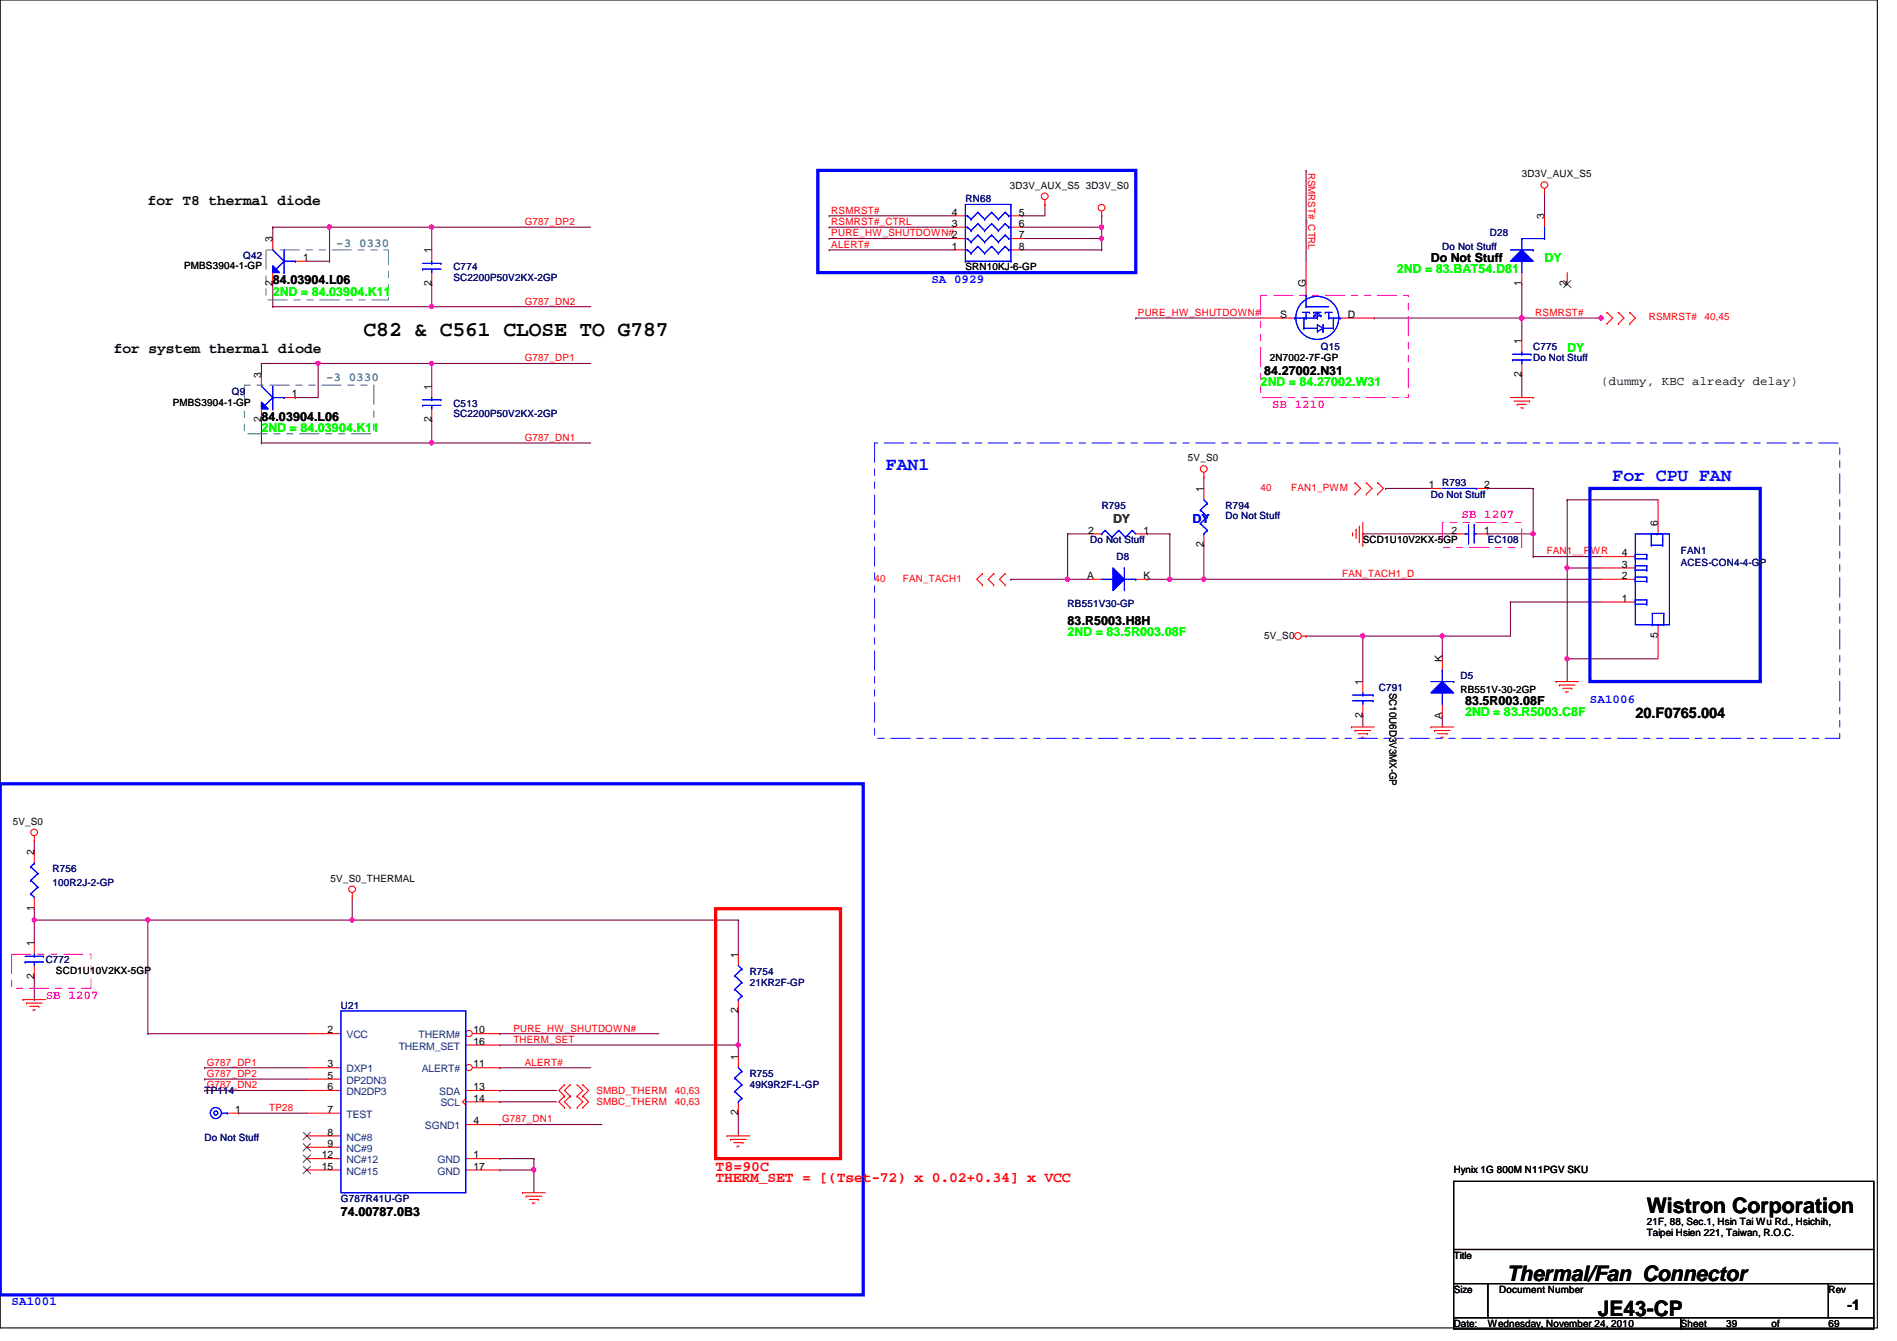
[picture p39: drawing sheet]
<svg xmlns="http://www.w3.org/2000/svg" width="297mm" height="210mm" viewBox="0 0 297 210" stroke-linecap="round" stroke-linejoin="round" font-family="sans-serif">
<defs><g id="words">
<g font-size="3.3">
<text x="56.9" y="52.5">C82 &amp; C561 CLOSE TO G787</text>
<text x="257.8" y="189.8">Wistron Corporation</text>
<text x="236" y="200.6">Thermal/Fan Connector</text>
<text x="250.2" y="206">JE43-CP</text>
</g>
<g font-size="2.8" fill="#00f">
<text x="138.7" y="73.5">FAN1</text>
<text x="252.5" y="75.3">For CPU FAN</text>
</g>
<g font-size="2.3">
<text x="23.2" y="32.1">for T8 thermal diode</text>
<text x="17.8" y="55.2">for system thermal diode</text>
<text x="256.1" y="112.4">20.F0765.004</text>
<text x="289.3" y="205">-1</text>
</g>
<g font-size="2.3" fill="#f00">
<text x="112.1" y="183.2">T8=90C</text>
<text x="112.1" y="185">THERM_SET = [(Tset-72) x 0.02+0.34] x VCC</text>
</g>
<g font-size="1.9" fill="#408080">
<text x="52.7" y="38.6">-3 0330</text>
<text x="51.1" y="59.6">-3 0330</text>
</g>
<g font-size="1.9">
<text x="224.1" y="40.9">Do Not Stuff</text>
<text x="42.7" y="44.5">84.03904.L06</text>
<text x="197.9" y="58.7">84.27002.N31</text>
<text x="40.9" y="65.8">84.03904.L06</text>
<text x="250.7" y="60.2">(dummy, KBC already delay)</text>
<text x="167.2" y="97.8">83.R5003.H8H</text>
<text x="229.4" y="110.3">83.5R003.08F</text>
<text x="53.4" y="190.3">74.00787.0B3</text>
</g>
<g font-size="1.9" fill="#0f0">
<text x="241.8" y="40.9">DY</text>
<text x="42.7" y="46.3">2ND = 84.03904.K11</text>
<text x="218.7" y="42.7">2ND = 83.BAT54.D81</text>
<text x="245.4" y="55.2">DY</text>
<text x="197.4" y="60.5">2ND = 84.27002.W31</text>
<text x="40.9" y="67.6">2ND = 84.03904.K11</text>
<text x="167.2" y="99.6">2ND = 83.5R003.08F</text>
<text x="229.4" y="112.1">2ND = 83.R5003.C8F</text>
</g>
<g font-size="1.9" fill="#00f">
<text x="145.8" y="44.3">SA 0929</text>
<text x="186.7" y="81.8">DY</text>
<text x="249" y="110.1">SA1006</text>
<text x="1.8" y="204.3">SA1001</text>
</g>
<g font-size="1.9" fill="#f0f">
<text x="199.2" y="63.8">SB 1210</text>
<text x="228.9" y="81.1">SB 1207</text>
<text x="7.2" y="156.3">SB 1207</text>
</g>
<text font-size="1.9" fill="#008000" x="174.3" y="81.8">DY</text>
<g font-size="1.6">
<text x="158.1" y="29.5">3D3V_AUX_S5</text>
<text x="170" y="29.5">3D3V_S0</text>
<text x="238.3" y="27.8">3D3V_AUX_S5</text>
<text x="149.1" y="35.5">3</text>
<text x="149.1" y="33.7">4</text>
<text x="159.5" y="33.7">5</text>
<text x="159.5" y="35.5">6</text>
<text x="241.8" y="34.3" transform="rotate(-90 241.8 34.3)">3</text>
<text x="42.7" y="37.9" transform="rotate(-90 42.7 37.9)">3</text>
<text x="47.5" y="40.9">1</text>
<text x="67.6" y="39.7" transform="rotate(-90 67.6 39.7)">1</text>
<text x="149.1" y="39.1">1</text>
<text x="159.5" y="37.3">7</text>
<text x="159.5" y="39.1">8</text>
<text x="28.8" y="42.2">PMBS3904-1-GP</text>
<text x="42.7" y="44.8" transform="rotate(-90 42.7 44.8)">2</text>
<text x="67.6" y="44.8" transform="rotate(-90 67.6 44.8)">2</text>
<text x="151.2" y="42.3">SRN10KJ-6-GP</text>
<text x="204.5" y="45" transform="rotate(-90 204.5 45)">G</text>
<text x="238.2" y="44.8" transform="rotate(-90 238.2 44.8)">1</text>
<text x="245.4" y="44.8" transform="rotate(-90 245.4 44.8)">2</text>
<text x="200.4" y="49.7">S</text>
<text x="211.1" y="49.7">D</text>
<text x="238.2" y="53.9" transform="rotate(-90 238.2 53.9)">1</text>
<text x="40.9" y="59.2" transform="rotate(-90 40.9 59.2)">3</text>
<text x="198.8" y="56.6">2N7002-7F-GP</text>
<text x="238.2" y="59" transform="rotate(-90 238.2 59)">2</text>
<text x="27" y="63.5">PMBS3904-1-GP</text>
<text x="45.7" y="62.2">1</text>
<text x="67.6" y="61" transform="rotate(-90 67.6 61)">1</text>
<text x="40.9" y="66.1" transform="rotate(-90 40.9 66.1)">2</text>
<text x="67.6" y="66.1" transform="rotate(-90 67.6 66.1)">2</text>
<text x="186" y="72.2">5V_S0</text>
<text x="188.5" y="77" transform="rotate(-90 188.5 77)">1</text>
<text x="223.7" y="76.4">1</text>
<text x="232.4" y="76.4">2</text>
<text x="170.4" y="83.5">2</text>
<text x="179.1" y="83.5">1</text>
<text x="227.3" y="83.5">2</text>
<text x="232.4" y="83.5">1</text>
<text x="259.6" y="82.3" transform="rotate(-90 259.6 82.3)">6</text>
<text x="188.5" y="85.7" transform="rotate(-90 188.5 85.7)">2</text>
<text x="213.4" y="85">SCD1U10V2KX-5GP</text>
<text x="254" y="87.1">4</text>
<text x="254" y="88.9">3</text>
<text x="170.2" y="90.6">A</text>
<text x="179.1" y="90.6">K</text>
<text x="254" y="90.6">2</text>
<text x="254" y="94.2">1</text>
<text x="197.9" y="99.9">5V_S0</text>
<text x="259.6" y="99.9" transform="rotate(-90 259.6 99.9)">5</text>
<text x="213.4" y="107.2" transform="rotate(-90 213.4 107.2)">1</text>
<text x="225.8" y="103.7" transform="rotate(-90 225.8 103.7)">K</text>
<text x="213.4" y="112.4" transform="rotate(-90 213.4 112.4)">2</text>
<text x="217.6" y="108.5" transform="rotate(90 217.6 108.5)">SC10U6D3V3MX-GP</text>
<text x="225.8" y="112.6" transform="rotate(-90 225.8 112.6)">A</text>
<text x="228.7" y="108.5">RB551V-30-2GP</text>
<text x="2" y="129.1">5V_S0</text>
<text x="5.3" y="133.9" transform="rotate(-90 5.3 133.9)">2</text>
<text x="5.3" y="142.6" transform="rotate(-90 5.3 142.6)">1</text>
<text x="51.8" y="138">5V_S0_THERMAL</text>
<text x="5.3" y="148.1" transform="rotate(-90 5.3 148.1)">1</text>
<text x="115.6" y="149.9" transform="rotate(-90 115.6 149.9)">1</text>
<text x="5.3" y="153.2" transform="rotate(-90 5.3 153.2)">2</text>
<text x="8.8" y="152.4">SCD1U10V2KX-5GP</text>
<text x="51.3" y="161.8">2</text>
<text x="74.2" y="161.8">10</text>
<text x="115.6" y="158.6" transform="rotate(-90 115.6 158.6)">2</text>
<text x="51.3" y="167.1">3</text>
<text x="74.2" y="167.1">11</text>
<text x="74.2" y="163.5">16</text>
<text x="115.6" y="165.9" transform="rotate(-90 115.6 165.9)">1</text>
<text x="51.3" y="168.9">5</text>
<text x="51.3" y="170.6">6</text>
<text x="74.2" y="170.6">13</text>
<text x="74.2" y="172.4">14</text>
<text x="36.8" y="174.2">1</text>
<text x="51.3" y="174.2">7</text>
<text x="51.3" y="177.8">8</text>
<text x="51.3" y="179.5">9</text>
<text x="74.2" y="176">4</text>
<text x="115.6" y="174.6" transform="rotate(-90 115.6 174.6)">2</text>
<text x="50.4" y="181.3">12</text>
<text x="50.4" y="183.1">15</text>
<text x="74.2" y="181.3">1</text>
<text x="74.2" y="183.1">17</text>
<text x="227.6" y="183.7">Hynix 1G 800M N11PGV SKU</text>
<text x="257.8" y="191.7">21F, 88, Sec.1, Hsin Tai Wu Rd., Hsichih,</text>
<text x="227.6" y="197">Title</text>
<text x="257.8" y="193.5">Taipei Hsien 221, Taiwan, R.O.C.</text>
<text x="227.6" y="202.4">Size</text>
<text x="234.7" y="202.4">Document Number</text>
<text x="286.3" y="202.4">Rev</text>
<text x="227.6" y="207.7">Date:</text>
<text x="233" y="207.7">Wednesday, November 24, 2010</text>
<text x="263.2" y="207.7">Sheet</text>
<text x="270.3" y="207.7">39</text>
<text x="277.4" y="207.7">of</text>
<text x="286.3" y="207.7">69</text>
</g>
<g font-size="1.6" fill="#f00">
<text x="204.8" y="27" transform="rotate(90 204.8 27)">RSMRST#_CTRL</text>
<text x="82.2" y="35.2">G787_DP2</text>
<text x="130.2" y="33.4">RSMRST#</text>
<text x="130.2" y="35.2">RSMRST#_CTRL</text>
<text x="130.2" y="38.8">ALERT#</text>
<text x="130.2" y="37">PURE_HW_SHUTDOWN#2</text>
<text x="82.2" y="47.7">G787_DN2</text>
<text x="178.2" y="49.4">PURE_HW_SHUTDOWN#</text>
<text x="240.4" y="49.4">RSMRST#</text>
<text x="258.2" y="50.2">RSMRST#</text>
<text x="266.9" y="50.2">40,45</text>
<text x="82.2" y="56.6">G787_DP1</text>
<text x="82.2" y="69">G787_DN1</text>
<text x="197.4" y="76.8">40</text>
<text x="202.2" y="76.8">FAN1_PWM</text>
<text x="242.2" y="86.8">FAN1__PWR</text>
<text x="136.9" y="91.1">40</text>
<text x="141.4" y="91.1">FAN_TACH1</text>
<text x="210.2" y="90.3">FAN_TACH1_D</text>
<text x="80.4" y="161.5">PURE_HW_SHUTDOWN#</text>
<text x="32.4" y="166.8">G787_DP1</text>
<text x="80.4" y="163.2">THERM_SET</text>
<text x="82.2" y="166.8">ALERT#</text>
<text x="32.4" y="170.3">G787_DN2</text>
<text x="32.4" y="168.6">G787_DP2</text>
<text x="42.2" y="173.9">TP28</text>
<text x="93.4" y="171.2">SMBD_THERM</text>
<text x="93.4" y="173">SMBC_THERM</text>
<text x="105.7" y="171.2">40,63</text>
<text x="105.7" y="173">40,63</text>
<text x="78.6" y="175.7">G787_DN1</text>
</g>
<g font-size="1.6" fill="#000080">
<text x="151.2" y="31.7">RN68</text>
<text x="38.1" y="40.6">Q42</text>
<text x="225.8" y="39.1">Do Not Stuff</text>
<text x="233.3" y="37">D28</text>
<text x="71" y="42.3">C774</text>
<text x="71" y="43.9">SC2200P50V2KX-2GP</text>
<text x="206.8" y="54.8">Q15</text>
<text x="240.1" y="54.8">C775</text>
<text x="240.1" y="56.6">Do Not Stuff</text>
<text x="36.3" y="61.9">Q9</text>
<text x="71" y="63.7">C513</text>
<text x="71" y="65.3">SC2200P50V2KX-2GP</text>
<text x="224.1" y="77.9">Do Not Stuff</text>
<text x="225.8" y="76.1">R793</text>
<text x="172.5" y="79.7">R795</text>
<text x="191.9" y="79.7">R794</text>
<text x="191.9" y="81.3">Do Not Stuff</text>
<text x="170.7" y="85">Do Not Stuff</text>
<text x="174.8" y="87.7">D8</text>
<text x="233" y="85">EC108</text>
<text x="263.2" y="86.8">FAN1</text>
<text x="263.2" y="88.6">ACES-CON4-4-GP</text>
<text x="167.2" y="95">RB551V30-GP</text>
<text x="228.7" y="106.3">D5</text>
<text x="215.9" y="108.1">C791</text>
<text x="8.2" y="136.6">R756</text>
<text x="8.2" y="138.7">100R2J-2-GP</text>
<text x="7.2" y="150.8">C772</text>
<text x="117.4" y="152.6">R754</text>
<text x="117.4" y="154.3">21KR2F-GP</text>
<text x="53.4" y="157.9">U21</text>
<text x="32" y="171.2">TP114</text>
<text x="117.4" y="168.6">R755</text>
<text x="117.4" y="170.3">49K9R2F-L-GP</text>
<text x="32" y="178.5">Do Not Stuff</text>
<text x="53.4" y="188.1">G787R41U-GP</text>
</g>
<g font-size="1.6" fill="#004080">
<text x="54.3" y="162.5">VCC</text>
<text x="54.3" y="167.9">DXP1</text>
<text x="62.4" y="164.3">THERM_SET</text>
<text x="65.5" y="162.5">THERM#</text>
<text x="66" y="167.9">ALERT#</text>
<text x="54.3" y="169.6">DP2DN3</text>
<text x="54.3" y="171.4">DN2DP3</text>
<text x="68.8" y="171.4">SDA</text>
<text x="69" y="173.2">SCL</text>
<text x="54.3" y="175">TEST</text>
<text x="54.3" y="178.5">NC#8</text>
<text x="66.5" y="176.7">SGND1</text>
<text x="54.3" y="180.3">NC#9</text>
<text x="54.3" y="182.1">NC#12</text>
<text x="54.3" y="183.9">NC#15</text>
<text x="68.5" y="182.1">GND</text>
<text x="68.5" y="183.9">GND</text>
</g>
</g></defs>
<path d="M0 0h294v207.9h-294z" fill="none" stroke="#000" stroke-width=".17"/>
<path d="M129.8 33.8h.1M129.8 33.8h19.6M160.1 39.1h12.4M160.1 35.6h12.4M172.5 35.6h.1M172.5 39.1h.1M172.5 37.3h.1M172.5 35.6v3.5" fill="none" stroke="#800040" stroke-width=".17"/>
<circle cx="172.5" cy="35.5" r=".32" fill="#f0f"/>
<circle cx="172.5" cy="35.5" r=".32" fill="none" stroke="#f0f" stroke-width=".17"/>
<path d="M129.8 39.1h.1M129.8 39.1h19.6M160.1 33.8h.1M160.1 37.3h12.4M163.6 32h.1M163.6 32v1.8h-3.5M172.5 33.8h.1M172.5 37.3h.1M172.5 33.8v1.8" fill="none" stroke="#800040" stroke-width=".17"/>
<circle cx="172.5" cy="37.3" r=".32" fill="#f0f"/>
<circle cx="172.5" cy="37.3" r=".32" fill="none" stroke="#f0f" stroke-width=".17"/>
<path d="M40.9 56.9h.1M40.9 56.9v1.8M46.3 62.2h.1M46.3 62.2h3.5M67.6 69.3h.1M67.6 69.3h24.9" fill="none" stroke="#800040" stroke-width=".17"/>
<circle cx="67.6" cy="69.3" r=".32" fill="#f0f"/>
<circle cx="67.6" cy="69.3" r=".32" fill="none" stroke="#f0f" stroke-width=".17"/>
<path d="M49.8 56.9h.1M49.8 56.9v5.3" fill="none" stroke="#800040" stroke-width=".17"/>
<circle cx="49.8" cy="56.9" r=".32" fill="#f0f"/>
<circle cx="49.8" cy="56.9" r=".32" fill="none" stroke="#f0f" stroke-width=".17"/>
<path d="M42.7 35.6h.1M42.7 35.6v1.7M40.9 56.9h.1M40.9 56.9h8.9M67.6 56.9h.1M67.6 56.9h24.9M40.9 65.8h.1M40.9 65.8v3.5" fill="none" stroke="#800040" stroke-width=".17"/>
<circle cx="67.6" cy="56.9" r=".32" fill="#f0f"/>
<circle cx="67.6" cy="56.9" r=".32" fill="none" stroke="#f0f" stroke-width=".17"/>
<path d="M51.6 35.6h.1M51.6 35.6h16M42.7 44.4h.1M42.7 48h.1M42.7 44.4v3.6M42.7 48h24.9M67.6 65.8h.1M67.6 65.8v3.5" fill="none" stroke="#800040" stroke-width=".17"/>
<circle cx="67.6" cy="35.5" r=".32" fill="#f0f"/>
<circle cx="67.6" cy="35.5" r=".32" fill="none" stroke="#f0f" stroke-width=".17"/>
<path d="M67.6 48h.1M67.6 48h24.9" fill="none" stroke="#800040" stroke-width=".17"/>
<circle cx="67.6" cy="48" r=".32" fill="#f0f"/>
<circle cx="67.6" cy="48" r=".32" fill="none" stroke="#f0f" stroke-width=".17"/>
<g fill="none" stroke="#800040" stroke-width=".17">
<path d="M51.6 35.6h.1M51.6 35.6v5.3M67.6 35.6h.1M67.6 35.6v3.5M67.6 35.6h24.9M48 40.9h3.6M49.8 56.9h.1M49.8 56.9h17.8M51.6 40.9h.1M67.6 44.4h.1M67.6 56.9h.1M67.6 44.4v3.6"/>
<path d="M67.6 56.9v3.6M40.9 69.3h.1M40.9 69.3h26.7"/>
</g>
<circle cx="51.6" cy="35.5" r=".32" fill="#f0f"/>
<circle cx="51.6" cy="35.5" r=".32" fill="none" stroke="#f0f" stroke-width=".17"/>
<path d="M42.7 35.6h.1M42.7 35.6h8.9M245.4 78.2h.1M245.4 78.2v10.7M245.4 88.9h.1M245.4 88.9h5.3M245.4 103.1h.1M245.4 103.1v3.6" fill="none" stroke="#800040" stroke-width=".17"/>
<circle cx="245.4" cy="103.1" r=".32" fill="#f0f"/>
<circle cx="245.4" cy="103.1" r=".32" fill="none" stroke="#f0f" stroke-width=".17"/>
<g fill="none" stroke="#800040" stroke-width=".17">
<path d="M129.8 35.6h.1M129.8 35.6h19.6M217 76.5h.1M217 76.5h7.1M233 76.5h.1M233 76.5h7.1M167.2 90.7h.1M167.2 90.7h3.5M179.6 90.7h.1M179.6 90.7h3.6M233 83.6h.1M233 83.6h7.1"/>
<path d="M240.1 87.1h.1M240.1 87.1h10.6"/>
</g>
<circle cx="167.1" cy="90.7" r=".32" fill="#f0f"/>
<circle cx="167.1" cy="90.7" r=".32" fill="none" stroke="#f0f" stroke-width=".17"/>
<path d="M188.5 90.7h.1M188.5 90.7h62.2" fill="none" stroke="#800040" stroke-width=".17"/>
<circle cx="188.5" cy="90.7" r=".32" fill="#f0f"/>
<circle cx="188.5" cy="90.7" r=".32" fill="none" stroke="#f0f" stroke-width=".17"/>
<path d="M188.5 74.7h.1M188.5 74.7v1.8M183.2 83.6h.1M183.2 83.6v7.1" fill="none" stroke="#800040" stroke-width=".17"/>
<circle cx="183.1" cy="90.7" r=".32" fill="#f0f"/>
<circle cx="183.1" cy="90.7" r=".32" fill="none" stroke="#f0f" stroke-width=".17"/>
<g fill="none" stroke="#800040" stroke-width=".17">
<path d="M240.1 76.5h.1M240.1 76.5v7.1M158.3 90.7h.1M167.2 83.6h.1M167.2 83.6h3.5M167.2 83.6v7.1h-8.9M179.6 83.6h.1M179.6 83.6h3.6M183.2 90.7h.1M188.5 85.3h.1M188.5 85.3v5.4h-5.3M225.8 99.6h.1"/>
<path d="M236.5 94.2h.1M236.5 94.2v5.4h-10.7"/>
</g>
<circle cx="240" cy="83.5" r=".32" fill="#f0f"/>
<circle cx="240" cy="83.5" r=".32" fill="none" stroke="#f0f" stroke-width=".17"/>
<path d="M204.5 99.6h.1M204.5 99.6h8.9M236.5 94.2h.1M236.5 94.2h14.2M240.1 83.6h.1M240.1 83.6v3.5" fill="none" stroke="#800040" stroke-width=".17"/>
<circle cx="213.4" cy="99.5" r=".32" fill="#f0f"/>
<circle cx="213.4" cy="99.5" r=".32" fill="none" stroke="#f0f" stroke-width=".17"/>
<path d="M213.4 99.6h.1M213.4 99.6h12.4" fill="none" stroke="#800040" stroke-width=".17"/>
<circle cx="225.8" cy="99.5" r=".32" fill="#f0f"/>
<circle cx="225.8" cy="99.5" r=".32" fill="none" stroke="#f0f" stroke-width=".17"/>
<g fill="none" stroke="#800040" stroke-width=".17">
<path d="M213.4 99.6h.1M213.4 83.6h.1M213.4 99.6v7.1M213.4 83.6h14.2M225.8 99.6h.1M225.8 99.6v3.5M213.4 112h.1M213.4 112v1.8M225.8 112h.1M225.8 112v1.8M23.2 161.8h.1M23.2 161.8h24.8"/>
<path d="M32 170.7h.1M32 170.7h16M78.3 161.8h.1M78.3 163.6h.1M78.3 161.8h24.9M78.3 163.6h37.3M115.6 163.6h.1M115.6 163.6v1.8M78.3 183.1h.1M83.6 181.4h.1M83.6 181.4v1.7h-5.3"/>
</g>
<circle cx="115.6" cy="163.5" r=".32" fill="#f0f"/>
<circle cx="115.6" cy="163.5" r=".32" fill="none" stroke="#f0f" stroke-width=".17"/>
<g fill="none" stroke="#800040" stroke-width=".17">
<path d="M5.4 131.6h.1M5.4 131.6v1.7M5.4 144h.1M5.4 144h17.8M55.2 144h.1M55.2 140.5v3.5M55.2 144h60.4M115.6 158.2h.1M115.6 144h.1M115.6 158.2v5.4M32 167.1h.1M32 167.1h16"/>
<path d="M37.4 174.2h.1M37.4 174.2h10.6M78.3 170.7h.1M78.3 170.7h8.9M115.6 174.2h.1M115.6 174.2v3.6"/>
</g>
<circle cx="5.3" cy="144" r=".32" fill="#f0f"/>
<circle cx="5.3" cy="144" r=".32" fill="none" stroke="#f0f" stroke-width=".17"/>
<path d="M5.4 142.2h.1M5.4 156.5h.1M5.4 142.2v1.8M5.4 152.9v3.6M23.2 144h.1M23.2 144v17.8M23.2 144h32M55.2 144h.1" fill="none" stroke="#800040" stroke-width=".17"/>
<circle cx="23.1" cy="144" r=".32" fill="#f0f"/>
<circle cx="23.1" cy="144" r=".32" fill="none" stroke="#f0f" stroke-width=".17"/>
<circle cx="55.1" cy="144" r=".32" fill="#f0f"/>
<circle cx="55.1" cy="144" r=".32" fill="none" stroke="#f0f" stroke-width=".17"/>
<path d="M5.4 144h.1M5.4 144v3.6M115.6 149.4h.1M115.6 144v5.4M78.3 176h.1M78.3 172.5h.1M78.3 176h16M78.3 172.5h8.9M83.6 183.1h.1M83.6 183.1v3.6" fill="none" stroke="#800040" stroke-width=".17"/>
<circle cx="83.6" cy="183.1" r=".32" fill="#f0f"/>
<circle cx="83.6" cy="183.1" r=".32" fill="none" stroke="#f0f" stroke-width=".17"/>
<path d="M129.8 37.3h.1M129.8 37.3h19.6M204.5 26.7h.1M204.5 26.7v14.2M238.3 49.8h.1M238.3 49.8h12.4M32 168.9h.1M32 168.9h16M78.3 167.1h.1M78.3 167.1h14.2M78.3 181.4h.1M78.3 181.4h5.3" fill="none" stroke="#800040" stroke-width=".17"/>
<circle cx="250.7" cy="49.8" r=".32" fill="#f0f"/>
<circle cx="250.7" cy="49.8" r=".32" fill="none" stroke="#f0f" stroke-width=".17"/>
<path d="M238.3 44.4h.1M238.3 58.7h.1M238.3 49.8h.1M238.3 44.4v8.9M238.3 58.7v3.5" fill="none" stroke="#800040" stroke-width=".17"/>
<circle cx="238.3" cy="49.8" r=".32" fill="#f0f"/>
<circle cx="238.3" cy="49.8" r=".32" fill="none" stroke="#f0f" stroke-width=".17"/>
<path d="M241.8 30.2h.1M241.8 30.2v3.6M177.8 49.8h.1M177.8 49.8h19.6M215.2 49.8h.1M215.2 49.8h23.1" fill="none" stroke="#800040" stroke-width=".17"/>
<circle cx="238.3" cy="49.8" r=".32" fill="#f0f"/>
<circle cx="238.3" cy="49.8" r=".32" fill="none" stroke="#f0f" stroke-width=".17"/>
<path d="M245.4 88.9h.1M245.4 88.9v14.2M245.4 103.1h.1M245.4 103.1h14.2" fill="none" stroke="#800040" stroke-width=".17"/>
<circle cx="245.4" cy="88.9" r=".32" fill="#f0f"/>
<circle cx="245.4" cy="88.9" r=".32" fill="none" stroke="#f0f" stroke-width=".17"/>
<path d="M245.4 78.2h.1M245.4 78.2h14.2" fill="none" stroke="#800040" stroke-width=".17"/>
<g fill="none" stroke="#f00" stroke-width=".17">
<path d="M163.6 32h.1M163.6 31.3v.7M172.5 33.8h.1M172.5 33.1v.7M241.8 30.2h.1M241.8 29.5v.7M40.9 58.7v1.8M238.3 53.3v1.8M238.3 56.9v1.8M251.6 50.7h.1M251.6 48.9h.1M251.6 48.9l.9 .9-.9 .9"/>
<path d="M253.4 48.9h.1M253.4 50.7h.1M253.4 48.9l.9 .9-.9 .9M255.2 50.7h.1M255.2 48.9h.1M255.2 48.9l.9 .9-.9 .9M40.9 64v1.8M44.5 62.2h1.8M188.5 74.7h.1M188.5 74v.7M212.2 75.6h.1M212.2 77.3h.1"/>
<path d="M212.2 75.6l.9 .9-.9 .8M213.9 77.3h.1M213.9 75.6h.1M213.9 75.6l.9 .9-.9 .8M215.7 75.6h.1M215.7 77.3h.1M215.7 75.6l.9 .9-.9 .8M224.1 76.5h1.7M231.2 76.5h1.8M236.5 62.2h3.6M237.1 62.8h2.4M237.6 63.3h.1"/>
<path d="M237.6 63.3h1.4M238.1 63.8h.4M238.5 63.8h.1M239.5 62.8h.1M240.1 62.2h.1M153.8 91.6h.1M153.8 89.8h.1M153.8 89.8l-.9 .9 .9 .9M155.6 89.8h.1M155.6 91.6h.1M155.6 89.8l-.9 .9 .9 .9M157.4 91.6h.1"/>
<path d="M157.4 89.8h.1M157.4 89.8l-.9 .9 .9 .9M203.8 99.6h.7M204.5 99.6h.1M211.8 83.7h.1M211.8 83.4v.3M212.3 82.8h.1M212.3 82.8v1.5M212.8 84.8h.1M212.8 82.3v2.5M213.4 85.3h.1M213.4 81.8v3.5"/>
<path d="M211.6 113.8h.1M211.6 113.8h3.6M212.2 114.3h.1M212.2 114.3h2.4M212.7 114.9h1.4M213.2 115.4h.1M213.2 115.4h.4M214.1 114.9h.1M224.1 113.8h.1M224.1 113.8h3.5M224.6 114.3h.1M224.6 114.3h2.5"/>
<path d="M225.1 114.9h1.5M225.7 115.4h.1M225.7 115.4h.3M226.6 114.9h.1M243.6 106.7h.1M243.6 106.7h3.6M244.2 107.2h.1M244.2 107.2h2.4M244.7 107.7h1.4M245.2 108.3h.1M245.2 108.3h.4M246.1 107.7h.1"/>
<path d="M5.4 131.6h.1M5.4 130.9v.7M5.4 133.3v1.8M55.2 139.7v.8M3.6 156.5h.1M3.6 156.5h3.6M4.1 157h.1M4.1 157h2.5M4.7 157.5h1.4M5.2 158.1h.1M5.2 158.1h.3M5.4 140.5v1.7"/>
<path d="M6.1 157.5h.1M55.2 140.5h.1M35.6 174.2h1.8M88.4 171.6h.1M88.4 169.8h.1M88.4 173.4h.1M88.4 169.8l-.9 .9 .9 .9M88.4 171.6l-.9 .9 .9 .9M89.3 171.6h.1M89.3 169.8h.1M89.3 173.4h.1M89.3 169.8l-.9 .9 .9 .9"/>
<path d="M89.3 171.6l-.9 .9 .9 .9M90.4 169.8h.1M90.4 171.6h.1M90.4 173.4h.1M90.4 169.8l.9 .9-.9 .9M90.4 171.6l.9 .9-.9 .9M91.3 171.6h.1M91.3 169.8h.1M91.3 173.4h.1M91.3 169.8l.9 .9-.9 .9M91.3 171.6l.9 .9-.9 .9M113.8 177.8h.1"/>
<path d="M113.8 177.8h3.6M114.4 178.4h.1M114.4 178.4h2.4M114.9 178.9h1.4M115.4 179.4h.1M115.4 179.4h.4M115.6 165.4v1.7M115.6 172.5v1.7M116.3 178.9h.1M81.8 186.7h.1M81.8 186.7h3.6M82.4 187.2h.1"/>
<path d="M82.4 187.2h2.4M82.9 187.7h1.4M83.4 188.3h.1M83.4 188.3h.4M84.3 187.7h.1"/>
<circle cx="163.6" cy="30.7" r=".52"/>
<circle cx="172.5" cy="32.5" r=".52"/>
<circle cx="241.8" cy="29" r=".52"/>
<circle cx="188.5" cy="73.4" r=".52"/>
<circle cx="203.2" cy="99.5" r=".52"/>
<circle cx="5.4" cy="130.3" r=".52"/>
<circle cx="55.1" cy="139.2" r=".52"/>
</g>
<path d="M227.6 184.9h65.8v10.7h-65.8zM227.6 195.6h65.8v5.3h-65.8zM227.6 200.9h5.4v5.3h-5.4zM227.6 206.2h35.6v1.8h-35.6zM233 200.9h53.3v5.3h-53.3zM263.2 206.2h30.2v1.8h-30.2zM286.3 200.9h7.1v5.3h-7.1z" fill="none" stroke="#000" stroke-width=".17"/>
<path d="M128.1 26.7h49.7v16h-49.7zM249 76.5h26.6v30.2h-26.6zM0 122.7h135.2v80h-135.2z" fill="none" stroke="#00f" stroke-width=".51"/>
<path d="M41.7 39.1h19.1v7.8h-19.1zM38.3 60.3h20.2v7.6h-20.2z" fill="none" stroke="#408080" stroke-width=".16" stroke-dasharray="3 1 1 1 1 1"/>
<path d="M136.9 69.3h151.2v46.3h-151.2z" fill="none" stroke="#00f" stroke-width=".16" stroke-dasharray="3 1 1 1 1 1"/>
<path d="M197.4 46.2h23.1v16h-23.1zM225.8 81.8h12.5v3.9h-12.5zM1.8 149.4h12.5v5.3h-12.5z" fill="none" stroke="#f0f" stroke-width=".16" stroke-dasharray="3 1 1 1 1 1"/>
<path d="M112.1 142.2h19.5v39.2h-19.5z" fill="none" stroke="#f00" stroke-width=".51"/>
<g fill="none" stroke="#00f" stroke-width=".17">
<path d="M236.9 56.3h.1M236.9 55.5h2.8M236.9 56.3h2.8M238.3 55.5h.1M238.3 56.3h.1M238.3 55.1v.4M238.3 56.3v.6M239.7 55.5h.1M225.8 76.5h5.4M231.2 76.5h.1M4.8 139.9h.1M4.8 137.8h.1"/>
<path d="M4.8 135.7h.1M4.8 139.9l.6 .6M4.8 137.8l1.1 1.1M4.8 135.7l1.1 1M5.4 135.1h.1M5.4 135.1l-.6 .6M5.9 138.9h.1M5.9 136.7h.1M5.9 138.9l-1.1 1M5.9 136.7l-1.1 1.1M34.7 174.2h.9M35.6 174.2h.1"/>
<path d="M115.1 168.7h.1M115.1 170.9h.1M115.1 168.7l1.1 1.1M115.1 170.9l1.1 1M115.6 172.5h.1M115.6 167.1l.6 .6M116.2 167.7h.1M116.2 169.8h.1M116.2 171.9h.1M116.2 167.7l-1.1 1M116.2 169.8l-1.1 1.1M116.2 171.9l-.6 .6"/>
<circle cx="33.8" cy="174.2" r=".32"/>
<circle cx="33.8" cy="174.2" r=".87"/>
</g>
<path d="M40.9 62.9l1.1 1.1h-1.1z" fill-rule="evenodd" fill="#00f"/>
<path d="M40.9 62.9l1.1 1.1h-1.1zM40.9 60.5l1.8 1.7M41.5 63.5h.1M42.7 62.2h.1M42.7 64h.1M42.7 62.2l-1.2 1.3M42.7 60.5v3.5M42.7 62.2h1.8M44.5 62.2h.1" fill="none" stroke="#00f" stroke-width=".17"/>
<path d="M40.9 62.9l1.1 1.1h-1.1z" fill-rule="evenodd" fill="#00f"/>
<g fill="none" stroke="#00f" stroke-width=".17">
<path d="M40.9 62.9l1.1 1.1h-1.1zM40.9 60.5l1.8 1.7M41.5 63.5h.1M42.7 62.2h.1M42.7 64h.1M42.7 62.2l-1.2 1.3M42.7 60.5v3.5M42.7 62.2h1.8M44.5 62.2h.1M172.5 83.6h.1M173.1 83h.1M173.1 83l1 1.1"/>
<path d="M173.1 83l-.6 .6M174.1 84.1h.1M175.2 83h.1M175.2 83l1 1.1M175.2 83l-1.1 1.1M176.2 84.1h.1M177.3 83h.1M177.3 83l.5 .6M177.3 83l-1.1 1.1M229.4 83.6h.6M230 83.6h.1M230 85h.1"/>
<path d="M230 82.1v2.9M230.8 83.6h.1M230.8 82.1h.1M230.8 83.6h.4M230.8 82.1v2.9"/>
</g>
<path d="M241.8 33.8v1.8M238.3 42.7v1.7M245.4 42.7v1.7M170.7 83.6h1.8M177.8 83.6h1.8M227.6 83.6h1.8M231.2 83.6h1.8" fill="none" stroke="#f00" stroke-width=".17"/>
<path d="M244.9 43.9l1.1 1.1M246 43.9l-1.2 1.1" fill="none" stroke="#804000" stroke-width=".16"/>
<path d="M238.3 39.1l1.8 1.8h-3.6z" fill="#00f"/>
<path d="M236.5 39.1h3.6M238.3 39.1l1.8 1.8h-3.6zM238.3 37.3h.1M238.3 37.3v1.8M238.3 37.3h3.5M240.1 39.1h.1M241.8 37.3h.1M241.8 35.6h.1M241.8 35.6v1.7M238.3 40.9h.1M238.3 40.9v1.8" fill="none" stroke="#00f" stroke-width=".17"/>
<path d="M238.3 39.1l1.8 1.8h-3.6z" fill="#00f"/>
<path d="M236.5 39.1h3.6M238.3 39.1l1.8 1.8h-3.6zM238.3 37.3h.1M238.3 37.3v1.8M238.3 37.3h3.5M240.1 39.1h.1M241.8 37.3h.1M241.8 35.6h.1M241.8 35.6v1.7M238.3 40.9h.1M238.3 40.9v1.8" fill="none" stroke="#00f" stroke-width=".17"/>
<path d="M42.7 37.3v1.8M42.7 42.7v1.7M46.3 40.9h1.7" fill="none" stroke="#f00" stroke-width=".17"/>
<path d="M42.7 41.6l1.1 1.1h-1.1z" fill-rule="evenodd" fill="#00f"/>
<path d="M42.7 39.1l1.8 1.8M44.5 39.1v3.6M42.7 41.6l1.1 1.1h-1.1zM43.3 42.1h.1M44.5 40.9h.1M44.5 42.7h.1M44.5 40.9l-1.2 1.2M44.5 40.9h1.8M46.3 40.9h.1" fill="none" stroke="#00f" stroke-width=".17"/>
<path d="M42.7 41.6l1.1 1.1h-1.1z" fill-rule="evenodd" fill="#00f"/>
<g fill="none" stroke="#00f" stroke-width=".17">
<path d="M42.7 39.1l1.8 1.8M44.5 39.1v3.6M151.2 37.3h.1M151.2 33.8h.1M151.2 32h.1M151.2 39.1h.3M151.2 37.3h.3M151.2 35.6h.3M151.2 33.8h.3M151.2 32h7.1M151.2 32v8.9M151.5 39.1h.1"/>
<path d="M151.5 37.3h.1M151.5 35.6h.1M151.5 33.8h.1M151.5 39.1l.6 .6M151.5 37.3l.6 .6M151.5 35.6l.6 .5M151.5 33.8l.6 .5M152.1 39.7h.1M152.1 37.9h.1M152.1 36.1h.1M152.1 34.3h.1M153.1 38.6h.1"/>
<path d="M153.1 36.8h.1M153.1 35h.1M153.1 33.2h.1M153.1 38.6l-1 1.1M153.1 38.6l1.1 1.1M153.1 36.8l1.1 1.1M153.1 36.8l-1 1.1M153.1 35l-1 1.1M153.1 35l1.1 1.1M153.1 33.2l1.1 1.1M153.1 33.2l-1 1.1M154.2 39.7h.1"/>
<path d="M154.2 37.9h.1M154.2 36.1h.1M154.2 34.3h.1M155.3 38.6h.1M155.3 36.8h.1M155.3 35h.1M155.3 33.2h.1M155.3 38.6l-1.1 1.1M155.3 38.6l1 1.1M155.3 36.8l1 1.1M155.3 36.8l-1.1 1.1M155.3 35l-1.1 1.1"/>
<path d="M155.3 35l1 1.1M155.3 33.2l1 1.1M155.3 33.2l-1.1 1.1M156.3 39.7h.1M156.3 37.9h.1M156.3 36.1h.1M156.3 34.3h.1M157.4 38.6h.1M157.4 36.8h.1M157.4 35h.1M157.4 33.2h.1M157.4 38.6l-1.1 1.1"/>
<path d="M157.4 38.6l.5 .5M157.4 36.8l.5 .5M157.4 36.8l-1.1 1.1M157.4 35l-1.1 1.1M157.4 35l.5 .6M157.4 33.2l.5 .6M157.4 33.2l-1.1 1.1M157.9 39.1h.1M157.9 37.3h.1M157.9 35.6h.1M157.9 33.8h.1M157.9 39.1h.4"/>
<path d="M157.9 37.3h.4M157.9 35.6h.4M157.9 33.8h.4M158.3 39.1h.1M158.3 35.6h.1M158.3 32h.1M158.3 32v8.9M42.7 41.6l1.1 1.1h-1.1zM43.3 42.1h.1M44.5 40.9h.1M44.5 42.7h.1M44.5 40.9l-1.2 1.2"/>
<path d="M44.5 40.9h1.8M46.3 40.9h.1M66.2 42.1h.1M66.2 41.2h2.8M66.2 42.1h2.8M67.6 41.2h.1M67.6 42.1h.1M67.6 40.9v.3M67.6 42.1v.6M69 41.2h.1M151.2 40.9h.1M151.2 40.9h7.1"/>
<path d="M158.3 40.9h.1M66.2 63.5h.1M66.2 62.6h2.8M66.2 63.5h2.8M67.6 62.6h.1M67.6 63.5h.1M67.6 62.2v.4M67.6 63.5v.5M69 62.6h.1M188 79.8h.1M188 79.8l1.1 1.1M188.5 78.2l.6 .6"/>
<path d="M189.1 78.8h.1M189.1 78.8l-1.1 1M188 82h.1M188 82l1.1 1M188.5 83.6h.1M189.1 80.9h.1M189.1 83h.1M189.1 80.9l-1.1 1.1M189.1 83l-.6 .6M256.1 83.6h5.3v14.2h-5.3zM256.1 94.6h.1M256.1 93.9h.1"/>
<path d="M256.1 94.2h.1M256.1 91h.1M256.1 90.3h.1M256.1 90.7h.1M256.1 89.2h.1M256.1 88.6h.1M256.1 88.9h.1M256.1 87.5h.1M256.1 86.8h.1M256.1 87.1h.1M256.1 86.8v.7M256.1 88.6v.6"/>
<path d="M256.1 90.3v.7M256.1 93.9v.7M256.1 94.6h1.7M256.1 93.9h1.7M256.1 91h1.7M256.1 90.3h1.7M256.1 89.2h1.7M256.1 88.6h1.7M256.1 87.5h1.7M256.1 86.8h1.7M257.8 94.6h.1M257.8 93.9h.1"/>
<path d="M257.8 91h.1M257.8 90.3h.1M257.8 89.2h.1M257.8 88.6h.1M257.8 87.5h.1M257.8 86.8h.1M257.8 86.8v.7M257.8 88.6v.6M257.8 90.3v.7M257.8 93.9v.7M258.6 85.3h.1M258.6 83.6h.1"/>
<path d="M258.6 83.6h1.7M258.6 85.3h1.7M258.6 83.6v1.7M258.7 96h.1M258.7 97.8h.1M258.7 97.8h1.8M258.7 96h1.8M258.7 96v1.8M259.5 83.6h.1M259.6 97.8h.1M260.3 83.6h.1M260.3 84.5h.1"/>
<path d="M260.3 85.3h.1M260.3 83.6v1.7M260.5 97.8h.1M260.5 96h.1M260.5 96v1.8"/>
</g>
<g fill="none" stroke="#f00" stroke-width=".17">
<path d="M67.6 39.1v1.8M149.4 39.1h1.8M149.4 37.3h1.8M149.4 35.6h1.8M149.4 33.8h1.8M158.3 39.1h1.8M158.3 37.3h1.8M158.3 35.6h1.8M158.3 33.8h1.8M67.6 42.7v1.7M67.6 60.5v1.7M67.6 64v1.8"/>
<path d="M188.5 76.5v1.7M259.6 78.2v5.4M170.7 90.7h1.8M177.8 90.7h1.8M188.5 83.6v1.7M250.7 87.1h5.4M250.7 88.9h5.4M250.7 90.7h5.4M250.7 94.2h5.4M259.6 97.8v5.3"/>
</g>
<path d="M174.3 88.9l1.8 1.8-1.8 1.8z" fill="#00f"/>
<path d="M172.5 90.7h1.8M174.3 88.9l1.8 1.8-1.8 1.8zM174.3 90.7h.1M176.1 88.9h.1M176.1 88.9v3.6M176.1 90.7h1.7M177.8 90.7h.1" fill="none" stroke="#00f" stroke-width=".17"/>
<path d="M174.3 88.9l1.8 1.8-1.8 1.8z" fill="#00f"/>
<g fill="none" stroke="#00f" stroke-width=".17">
<path d="M172.5 90.7h1.8M174.3 88.9l1.8 1.8-1.8 1.8zM174.3 90.7h.1M176.1 88.9h.1M176.1 88.9v3.6M176.1 90.7h1.7M177.8 90.7h.1M211.8 109.7h3.2M211.8 108.8h3.2M213.4 108.8h.1M213.4 109.7h.1M213.4 108.5v.3"/>
<path d="M213.4 109.7v.5M215 109.7h.1M215 108.8h.1M115.1 152.7h.1M115.1 154.9h.1M115.1 152.7l1.1 1.1M115.1 154.9l1.1 1M115.6 156.5h.1M115.6 151.1l.6 .6M116.2 151.7h.1M116.2 153.8h.1M116.2 155.9h.1"/>
<path d="M116.2 151.7l-1.1 1M116.2 153.8l-1.1 1.1M116.2 155.9l-.6 .6"/>
</g>
<g fill="none" stroke="#f00" stroke-width=".17">
<path d="M213.4 106.7v1.8M213.4 110.2v1.8M115.6 149.4v1.7M115.6 156.5v1.7M48 161.8h5.4M48 167.1h5.4M48 168.9h5.4M48 170.7h5.4M48 174.2h5.4M48 177.8h5.4M48 179.6h5.4M72.9 176h5.4"/>
<path d="M72.9 181.4h5.4"/>
</g>
<path d="M47.5 177.2l1.1 1.2M47.5 179l1.1 1.2M48.6 177.2l-1.1 1.2M48.6 179l-1.1 1.2" fill="none" stroke="#804000" stroke-width=".16"/>
<circle cx="73.5" cy="161.8" r=".5" fill="#fff"/>
<g fill="none" stroke="#f00" stroke-width=".17">
<path d="M74 161.8h4.3"/>
<circle cx="73.5" cy="161.8" r=".5"/>
</g>
<circle cx="73.5" cy="167.1" r=".5" fill="#fff"/>
<g fill="none" stroke="#f00" stroke-width=".17">
<path d="M197.4 49.8h5.3M204.5 40.9v5.3M209.8 49.8h5.4M225.8 103.1v1.8M225.8 110.2v1.8M5.4 147.6v1.8M5.4 151.1v1.8M72.9 170.7h5.4M72.9 172l-.5 .5 .5 .5M72.9 172.5h5.4M72.9 163.6h5.4M74 167.1h4.3"/>
<path d="M48 181.4h5.4M48 183.1h5.4M72.9 183.1h5.4"/>
<circle cx="73.5" cy="167.1" r=".5"/>
</g>
<path d="M47.5 180.8l1.1 1.1M47.5 182.6l1.1 1.1M48.6 180.8l-1.1 1.1M48.6 182.6l-1.1 1.1" fill="none" stroke="#804000" stroke-width=".16"/>
<g fill="none" stroke="#00f" stroke-width=".17">
<path d="M202.7 49.8h.1M202.7 49.8h3.6M204 48.9h1.1M204.2 51.4h.1M204.2 49.8h.1M204.2 51.4h2.1M204.2 49.8v1.6M204.5 48h.1M204.5 46.2h.1M204.5 49.8h.1M204.5 48h3.6M204.5 46.2v1.8"/>
<path d="M204.5 48.9v.9M205.1 48.9h.1M205.7 48.9h.1M205.7 49.4h.1M205.7 48.9h1.1M205.7 49.4h1.1M206.3 49.8h.1M206.3 48.9h.1M206.3 51.9h.1M206.3 50.8h.1M206.3 48.9v.9M206.3 50.8v1.1"/>
<path d="M206.3 48.9l.5 .5M206.3 48.9l-.6 .5M206.3 50.8l.9 .6M206.8 49.4h.1M207.2 51.4h.1M207.2 51.9h.1M207.2 50.8h.1M207.2 51.4h1.6M207.2 50.8v1.1M207.2 51.4l-.9 .5M207.5 48.9h.1M207.5 48.9h1.1"/>
<path d="M208.1 49.8h.1M208.1 48.9v.9M208.1 49.8h1.7M208.8 51.4h.1M208.8 49.8v1.6M209.8 49.8h.1M3.9 150.6h.1M3.9 149.7h2.9M3.9 150.6h2.9M5.4 149.7h.1M5.4 150.6h.1M5.4 149.4v.3"/>
<path d="M5.4 150.6v.5M6.8 149.7h.1M53.4 158.2h19.5v28.5h-19.5z"/>
<circle cx="206.3" cy="49.8" r="3.4"/>
</g>
<path d="M225.8 106.7l1.8 1.8h-3.5z" fill="#00f"/>
<path d="M224.1 106.7h3.5M225.8 106.7l1.8 1.8h-3.5zM225.8 108.5h.1M225.8 104.9h.1M225.8 104.9v1.8M225.8 108.5v1.7M227.6 106.7h.1" fill="none" stroke="#00f" stroke-width=".17"/>
<path d="M225.8 106.7l1.8 1.8h-3.5z" fill="#00f"/>
<path d="M224.1 106.7h3.5M225.8 106.7l1.8 1.8h-3.5zM225.8 108.5h.1M225.8 104.9h.1M225.8 104.9v1.8M225.8 108.5v1.7M227.6 106.7h.1" fill="none" stroke="#00f" stroke-width=".17"/>
<circle cx="172.5" cy="35.5" r=".32" fill="#f0f"/>
<circle cx="172.5" cy="35.5" r=".32" fill="none" stroke="#f0f" stroke-width=".17"/>
<circle cx="172.5" cy="37.3" r=".32" fill="#f0f"/>
<circle cx="172.5" cy="37.3" r=".32" fill="none" stroke="#f0f" stroke-width=".17"/>
<circle cx="67.6" cy="69.3" r=".32" fill="#f0f"/>
<circle cx="67.6" cy="69.3" r=".32" fill="none" stroke="#f0f" stroke-width=".17"/>
<circle cx="49.8" cy="56.9" r=".32" fill="#f0f"/>
<circle cx="49.8" cy="56.9" r=".32" fill="none" stroke="#f0f" stroke-width=".17"/>
<circle cx="67.6" cy="56.9" r=".32" fill="#f0f"/>
<circle cx="67.6" cy="56.9" r=".32" fill="none" stroke="#f0f" stroke-width=".17"/>
<circle cx="67.6" cy="35.5" r=".32" fill="#f0f"/>
<circle cx="67.6" cy="35.5" r=".32" fill="none" stroke="#f0f" stroke-width=".17"/>
<circle cx="67.6" cy="48" r=".32" fill="#f0f"/>
<circle cx="67.6" cy="48" r=".32" fill="none" stroke="#f0f" stroke-width=".17"/>
<circle cx="51.6" cy="35.5" r=".32" fill="#f0f"/>
<circle cx="51.6" cy="35.5" r=".32" fill="none" stroke="#f0f" stroke-width=".17"/>
<circle cx="245.4" cy="103.1" r=".32" fill="#f0f"/>
<circle cx="245.4" cy="103.1" r=".32" fill="none" stroke="#f0f" stroke-width=".17"/>
<circle cx="167.1" cy="90.7" r=".32" fill="#f0f"/>
<circle cx="167.1" cy="90.7" r=".32" fill="none" stroke="#f0f" stroke-width=".17"/>
<circle cx="188.5" cy="90.7" r=".32" fill="#f0f"/>
<circle cx="188.5" cy="90.7" r=".32" fill="none" stroke="#f0f" stroke-width=".17"/>
<circle cx="183.1" cy="90.7" r=".32" fill="#f0f"/>
<circle cx="183.1" cy="90.7" r=".32" fill="none" stroke="#f0f" stroke-width=".17"/>
<circle cx="240" cy="83.5" r=".32" fill="#f0f"/>
<circle cx="240" cy="83.5" r=".32" fill="none" stroke="#f0f" stroke-width=".17"/>
<circle cx="213.4" cy="99.5" r=".32" fill="#f0f"/>
<circle cx="213.4" cy="99.5" r=".32" fill="none" stroke="#f0f" stroke-width=".17"/>
<circle cx="225.8" cy="99.5" r=".32" fill="#f0f"/>
<circle cx="225.8" cy="99.5" r=".32" fill="none" stroke="#f0f" stroke-width=".17"/>
<circle cx="115.6" cy="163.5" r=".32" fill="#f0f"/>
<circle cx="115.6" cy="163.5" r=".32" fill="none" stroke="#f0f" stroke-width=".17"/>
<circle cx="5.3" cy="144" r=".32" fill="#f0f"/>
<circle cx="5.3" cy="144" r=".32" fill="none" stroke="#f0f" stroke-width=".17"/>
<circle cx="23.1" cy="144" r=".32" fill="#f0f"/>
<circle cx="23.1" cy="144" r=".32" fill="none" stroke="#f0f" stroke-width=".17"/>
<circle cx="55.1" cy="144" r=".32" fill="#f0f"/>
<circle cx="55.1" cy="144" r=".32" fill="none" stroke="#f0f" stroke-width=".17"/>
<circle cx="83.6" cy="183.1" r=".32" fill="#f0f"/>
<circle cx="83.6" cy="183.1" r=".32" fill="none" stroke="#f0f" stroke-width=".17"/>
<circle cx="250.7" cy="49.8" r=".32" fill="#f0f"/>
<circle cx="250.7" cy="49.8" r=".32" fill="none" stroke="#f0f" stroke-width=".17"/>
<circle cx="238.3" cy="49.8" r=".32" fill="#f0f"/>
<circle cx="238.3" cy="49.8" r=".32" fill="none" stroke="#f0f" stroke-width=".17"/>
<circle cx="238.3" cy="49.8" r=".32" fill="#f0f"/>
<circle cx="238.3" cy="49.8" r=".32" fill="none" stroke="#f0f" stroke-width=".17"/>
<circle cx="245.4" cy="88.9" r=".32" fill="#f0f"/>
<circle cx="245.4" cy="88.9" r=".32" fill="none" stroke="#f0f" stroke-width=".17"/>
<use href="#words"/>
</svg>
